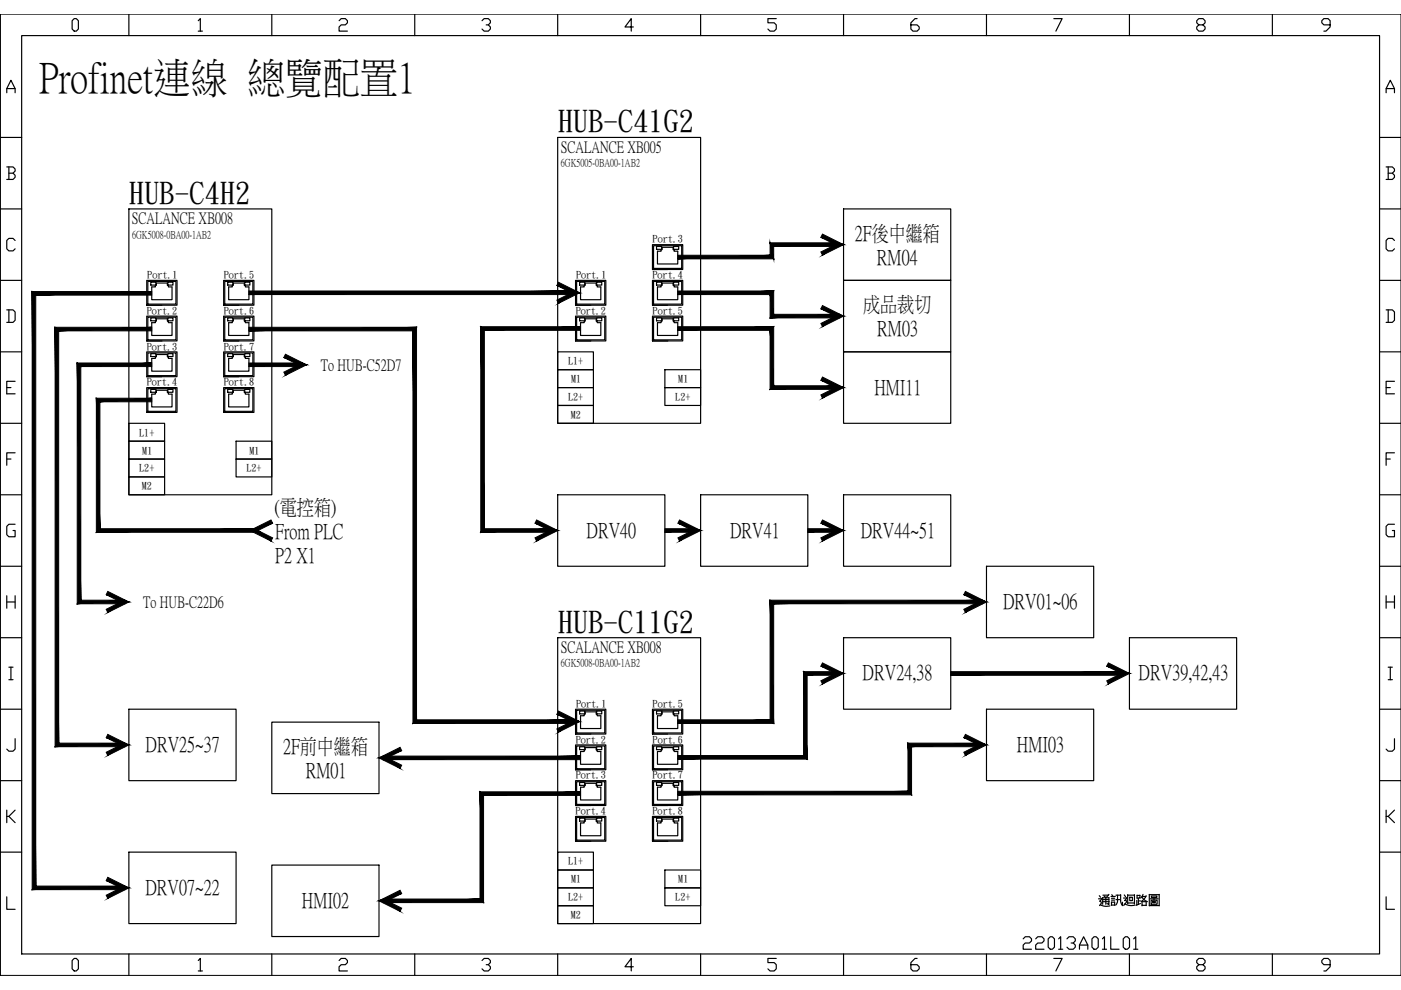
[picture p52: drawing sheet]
<svg xmlns="http://www.w3.org/2000/svg" width="297mm" height="210mm" viewBox="0 0 297 210" stroke-linecap="round" stroke-linejoin="round" font-family="sans-serif">
<defs><g id="words">
<text font-size="9" x="8.3" y="19.3">Profinet連線 總覽配置1</text>
<g font-size="6.4">
<text x="118.2" y="27.9">HUB-C41G2</text>
<text x="27.3" y="43">HUB-C4H2</text>
<text x="118.2" y="133.9">HUB-C11G2</text>
</g>
<text font-size="6.2" x="215.9" y="202.5">22013A01L01</text>
<g font-size="4.5">
<text x="181.2" y="50.9">2F後中繼箱</text>
<text x="185.9" y="56">RM04</text>
<text x="183" y="66">成品裁切</text>
<text x="186" y="71.1">RM03</text>
<text x="185.4" y="83.6">HMI11</text>
<text x="58.2" y="109">(電控箱)</text>
<text x="124.4" y="113.8">DRV40</text>
<text x="154.8" y="113.9">DRV41</text>
<text x="182.5" y="113.9">DRV44~51</text>
<text x="58.3" y="119.2">P2 X1</text>
<text x="58.4" y="114.1">From PLC</text>
<text x="212.7" y="129">DRV01~06</text>
<text x="182.9" y="143.9">DRV24,38</text>
<text x="241.4" y="143.9">DRV39,42,43</text>
<text x="30.9" y="159.3">DRV25~37</text>
<text x="60" y="159.7">2F前中繼箱</text>
<text x="215.6" y="159.3">HMI03</text>
<text x="64.8" y="164.8">RM01</text>
<text x="30.8" y="189.6">DRV07~22</text>
<text x="64" y="192.4">HMI02</text>
</g>
<g font-size="3.4">
<text x="118.9" y="32.2">SCALANCE XB005</text>
<text x="28" y="47.3">SCALANCE XB008</text>
<text x="68.1" y="78.4">To HUB-C52D7</text>
<text x="30.4" y="128.7">To HUB-C22D6</text>
<text x="118.9" y="138.3">SCALANCE XB008</text>
</g>
<g font-size="2.3">
<text x="118.9" y="35.2">6GK5005-0BA00-1AB2</text>
<text x="28" y="50.4">6GK5008-0BA00-1AB2</text>
<text x="118.9" y="141.3">6GK5008-0BA00-1AB2</text>
</g>
<g font-size="2.1">
<text x="138.4" y="51.4">Port.3</text>
<text x="31.2" y="59">Port.1</text>
<text x="47.5" y="59">Port.5</text>
<text x="122.1" y="59">Port.1</text>
<text x="138.4" y="59">Port.4</text>
<text x="31.1" y="66.5">Port.2</text>
<text x="47.5" y="66.5">Port.6</text>
<text x="122.1" y="66.5">Port.2</text>
<text x="138.4" y="66.5">Port.5</text>
<text x="31.1" y="74.1">Port.3</text>
<text x="47.4" y="74.1">Port.7</text>
<text x="120.4" y="77.2">L1+</text>
<text x="31.1" y="81.7">Port.4</text>
<text x="47.4" y="81.7">Port.8</text>
<text x="121.1" y="81">M1</text>
<text x="143.8" y="81">M1</text>
<text x="120.4" y="84.8">L2+</text>
<text x="121" y="88.6">M2</text>
<text x="143.2" y="84.8">L2+</text>
<text x="29.5" y="92.4">L1+</text>
<text x="29.5" y="99.9">L2+</text>
<text x="30.2" y="96.2">M1</text>
<text x="52.3" y="99.9">L2+</text>
<text x="52.9" y="96.2">M1</text>
<text x="30.1" y="103.7">M2</text>
<text x="122.1" y="149.9">Port.1</text>
<text x="138.4" y="149.9">Port.5</text>
<text x="122.1" y="157.5">Port.2</text>
<text x="138.4" y="157.5">Port.6</text>
<text x="122.1" y="165">Port.3</text>
<text x="138.4" y="165">Port.7</text>
<text x="122" y="172.6">Port.4</text>
<text x="138.4" y="172.6">Port.8</text>
<text x="120.4" y="183.3">L1+</text>
<text x="120.4" y="190.9">L2+</text>
<text x="121.1" y="187.1">M1</text>
<text x="143.2" y="190.9">L2+</text>
<text x="143.8" y="187.1">M1</text>
<text x="121" y="194.6">M2</text>
</g>
</g></defs>
<g fill="none" stroke="#000" stroke-width=".25">
<path d="M0 3v203.8M1.4 19.7v-.9l.9-1.8 .9 1.8v.9M1.4 18.8h1.8M4.6 7.5h287.9v194.8h-287.9zM15.7 3.9h.5l.4 .5v1.8l-.4 .4h-.5l-.4-.4v-1.8zM27.3 3v4.5M42 4.4l.5-.5v2.7M42 6.6h.9M57.6 3v4.5M71.9 4.4l.4-.5h.9l.5 .5v.4l-.5 .5h-.9l-.4 .4v.9h1.8M87.9 3v4.5M102.2 4.4l.4-.5h.9l.5 .5v.4l-.5 .5h-.4"/>
<path d="M103.5 5.3l.5 .4v.5l-.5 .4h-.9l-.4-.4M118.2 3v4.5M134.3 5.7h-1.8l1.3-1.8v2.7M148.5 3v4.5M164.6 3.9h-1.8v.9h1.3l.5 .5v.9l-.5 .4h-.8l-.5-.4M178.8 3v4.5M194.4 3.9h-.4l-.9 .9v1.4l.5 .4h.8l.5-.4v-.5l-.5-.4h-1.3M209.2 3v4.5M223.4 3.9h1.8l-1.3 2.7M239.5 3v4.5M254.2 5.3l-.5-.5v-.4l.5-.5h.9l.4 .5v.4l-.4 .5h-.9l-.5 .4v.5l.5 .4h.9l.4-.4v-.5l-.4-.4M269.8 3v4.5"/>
<path d="M282 5.3h-1.3l-.5-.5v-.4l.5-.5h.9l.4 .5v1.3l-.9 .9h-.4M293.9 19.7v-.9l.9-1.8 .9 1.8v.9M293.9 18.8h1.8M0 29.1h4.6M1.4 35.4h1.4l.4 .4v.5l-.4 .4M1.9 36.7h.9l.4 .5v.4l-.4 .4h-1.4M1.9 35.4v2.6M292.5 29.1h4.5M293.9 35.4h1.3l.5 .4v.5l-.5 .4M294.3 36.7h.9l.5 .5v.4l-.5 .4h-1.3M294.3 35.4v2.6M0 44.3h4.6"/>
<path d="M0 59.4h4.6M3.2 51l-.4-.5h-.9l-.5 .5v1.8l.5 .4h.9l.4-.4M292.5 44.3h4.5M292.5 59.4h4.5M295.7 51l-.5-.5h-.9l-.4 .5v1.8l.4 .4h.9l.5-.4M0 74.6h4.6M1.4 65.7h1.4l.4 .4v1.8l-.4 .5h-1.4M1.9 65.7v2.7M292.5 74.6h4.5M293.9 65.7h1.3l.5 .4v1.8l-.5 .5h-1.3M294.3 65.7v2.7M0 89.8h4.6"/>
<path d="M1.4 82.2h.9M1.4 97.3h.9M3.2 80.8h-1.8v2.7h1.8M3.2 96h-1.8v2.7M292.5 89.8h4.5M293.9 82.2h.9M293.9 97.3h.9M295.7 80.8h-1.8v2.7h1.8M295.7 96h-1.8v2.7M0 104.9h4.6M3.2 111.2h-1.3l-.5 .4v1.8l.5 .4h1.3v-1.3h-.4M292.5 104.9h4.5"/>
<path d="M295.7 111.2h-1.4l-.4 .4v1.8l.4 .4h1.4v-1.3h-.5M0 120.1h4.6M0 135.2h4.6M1.4 126.3v2.7M1.4 127.6h1.8M3.2 126.3v2.7M292.5 120.1h4.5M292.5 135.2h4.5M293.9 127.6h1.8M293.9 126.3v2.7M295.7 126.3v2.7M0 150.4h4.6"/>
<path d="M1.9 141.5h.9M1.9 144.1h.9M2.3 141.5v2.6M3.2 156.6v2.2l-.4 .5h-.9l-.5-.5M292.5 150.4h4.5M294.3 141.5h.9M294.3 144.1h.9M294.8 141.5v2.6M295.7 156.6v2.2l-.5 .5h-.9l-.4-.5M0 165.5h4.6M1.4 171.8v2.6M1.9 173.1l1.3 1.3"/>
<path d="M3.2 171.8l-1.3 1.3h-.5M292.5 165.5h4.5M293.9 171.8v2.6M294.3 173.1l1.4 1.3M295.7 171.8l-1.4 1.3h-.4M0 180.7h4.6M1.4 190.1v2.7h1.8M292.5 180.7h4.5M293.9 190.1v2.7h1.8M15.7 203.2h.5l.4 .5v1.7l-.4 .5h-.5l-.4-.5v-1.7zM27.3 202.3v4.5M42 203.7l.5-.5v2.7"/>
<path d="M42 205.9h.9M57.6 202.3v4.5M71.9 203.7l.4-.5h.9l.5 .5v.4l-.5 .4h-.9l-.4 .5v.9h1.8M87.9 202.3v4.5M102.2 203.7l.4-.5h.9l.5 .5v.4l-.5 .4h-.4M103.5 204.5l.5 .5v.4l-.5 .5h-.9l-.4-.5M118.2 202.3v4.5M134.3 205h-1.8l1.3-1.8v2.7M148.5 202.3v4.5M164.6 203.2h-1.8v.9h1.3l.5 .4v.9l-.5 .5h-.8l-.5-.5M178.8 202.3v4.5M194.4 203.2h-.4l-.9 .9v1.3l.5 .5h.8l.5-.5v-.4l-.5-.5h-1.3"/>
<path d="M209.2 202.3v4.5M223.4 203.2h1.8l-1.3 2.7M239.5 202.3v4.5M254.2 204.5l-.5-.4v-.4l.5-.5h.9l.4 .5v.4l-.4 .4h-.9l-.5 .5v.4l.5 .5h.9l.4-.5v-.4l-.4-.5M269.8 202.3v4.5M282 204.5h-1.3l-.5-.4v-.4l.5-.5h.9l.4 .5v1.3l-.9 .9h-.4"/>
</g>
<!-- layer: 0 -->
<g fill="none" stroke="#000" stroke-width=".25">
<path d="M118.2 29.1h30.3v60.7h-30.3zM27.3 44.3h30.3v60.6h-30.3zM31.1 59.4h6.4v5.3h-6.4zM31.3 59.7h6v4.8h-6zM32 59.8h1.1v.6h-1.1zM35.6 59.8h1.1v.6h-1.1zM47.4 59.4h6.4v5.3h-6.4zM47.6 59.7h6v4.8h-6zM48.3 59.8h1.1v.6h-1.1zM51.9 59.8h1.1v.6h-1.1zM122 59.4h6.4v5.3h-6.4zM122.3 59.7h5.9v4.8h-5.9z"/>
<path d="M122.9 59.8h1.1v.6h-1.1zM126.5 59.8h1.1v.6h-1.1zM138.3 51.9h6.5v5.2h-6.5zM138.3 59.4h6.5v5.3h-6.5zM138.3 57.1h3.2M138.6 52.1h5.9v4.8h-5.9zM138.6 59.7h5.9v4.8h-5.9zM139.2 52.3h1.1v.6h-1.1zM139.2 59.8h1.1v.6h-1.1zM139.4 53.3h.8v-.4h.2v-.5h2.3v.5h.2v.4h.8v2.7h-4.3zM142.8 52.3h1.1v.6h-1.1zM142.8 59.8h1.1v.6h-1.1z"/>
<path d="M171.3 51.9h7.5M178.8 44.3h22.8v15.1h-22.8zM178.8 59.4h22.8v15.2h-22.8zM31.1 67h6.4v5.3h-6.4zM31.1 74.6h6.4v5.3h-6.4zM31.1 72.3h3.2M31.1 64.7h3.2M31.1 79.9h3.2M31.3 67.3h6v4.8h-6zM31.3 74.8h6v4.8h-6zM32 67.4h1.1v.6h-1.1zM32 75h1.1v.6h-1.1z"/>
<path d="M32.2 68.4h.7v-.3h.3v-.5h2.3v.5h.2v.3h.8v2.7h-4.3zM32.2 60.8h.7v-.3h.3v-.5h2.3v.5h.2v.3h.8v2.7h-4.3zM32.2 76h.7v-.3h.3v-.5h2.3v.5h.2v.3h.8v2.7h-4.3zM35.6 67.4h1.1v.6h-1.1zM35.6 75h1.1v.6h-1.1zM47.4 67h6.4v5.3h-6.4zM47.4 74.6h6.4v5.3h-6.4zM47.4 72.3h3.2M47.4 64.7h3.2M47.4 79.9h3.2M47.6 67.3h6v4.8h-6zM47.6 74.8h6v4.8h-6z"/>
<path d="M48.3 67.4h1.1v.6h-1.1zM48.3 75h1.1v.6h-1.1zM48.5 68.4h.8v-.3h.2v-.5h2.3v.5h.2v.3h.8v2.7h-4.3zM48.5 60.8h.8v-.3h.2v-.5h2.3v.5h.2v.3h.8v2.7h-4.3zM48.5 76h.8v-.3h.2v-.5h2.3v.5h.2v.3h.8v2.7h-4.3zM51.9 67.4h1.1v.6h-1.1zM51.9 75h1.1v.6h-1.1zM118.2 74.6h7.6v3.8h-7.6zM118.2 78.4h7.6v3.8h-7.6zM122 67h6.4v5.3h-6.4zM122 72.3h3.2M122 64.7h3.2"/>
<path d="M122.3 67.3h5.9v4.8h-5.9zM122.9 67.4h1.1v.6h-1.1zM123.1 60.8h.8v-.3h.2v-.5h2.3v.5h.2v.3h.8v2.7h-4.3zM123.1 68.4h.8v-.3h.2v-.5h2.3v.5h.2v.3h.8v2.7h-4.3zM126.5 67.4h1.1v.6h-1.1zM138.3 67h6.5v5.3h-6.5zM138.3 72.3h3.2M138.3 64.7h3.2M138.6 67.3h5.9v4.8h-5.9zM139.2 67.4h1.1v.6h-1.1zM139.4 60.8h.8v-.3h.2v-.5h2.3v.5h.2v.3h.8v2.7h-4.3zM139.4 68.4h.8v-.3h.2v-.5h2.3v.5h.2v.3h.8v2.7h-4.3z"/>
<path d="M141 78.4h7.5v3.8h-7.5zM142.8 67.4h1.1v.6h-1.1zM178.8 74.6h22.8v15.2h-22.8zM27.3 89.8h7.6v3.7h-7.6zM27.3 93.5h7.6v3.8h-7.6zM27.3 97.3h7.6v3.8h-7.6zM31.1 82.2h6.4v5.2h-6.4zM31.1 87.4h3.2M31.3 82.4h6v4.8h-6zM32 82.6h1.1v.6h-1.1zM32.2 83.6h.7v-.4h.3v-.5h2.3v.5h.2v.4h.8v2.7h-4.3zM35.6 82.6h1.1v.6h-1.1z"/>
<path d="M47.4 82.2h6.4v5.2h-6.4zM47.4 87.4h3.2M47.6 82.4h6v4.8h-6zM48.3 82.6h1.1v.6h-1.1zM48.5 83.6h.8v-.4h.2v-.5h2.3v.5h.2v.4h.8v2.7h-4.3zM50.1 93.5h7.5v3.8h-7.5zM50.1 97.3h7.5v3.8h-7.5zM51.9 82.6h1.1v.6h-1.1zM118.2 82.2h7.6v3.8h-7.6zM118.2 86h7.6v3.8h-7.6zM141 82.2h7.5v3.8h-7.5zM177.1 82.2h1.7"/>
<path d="M27.3 101.1h7.6v3.8h-7.6zM110.7 112.5h7.5M118.2 104.9h22.8v15.2h-22.8zM148.5 104.9h22.8v15.2h-22.8zM178.8 104.9h22.8v15.2h-22.8zM118.2 135.2h30.3v60.6h-30.3zM178.8 135.2h22.8v15.2h-22.8zM207.4 127.6h1.8M209.2 120.1h22.7v15.1h-22.7zM239.5 135.2h22.7v15.2h-22.7zM27.3 150.4h22.8v15.1h-22.8zM57.6 153.1h22.8v15.2h-22.8z"/>
<path d="M122 157.9h6.4v5.3h-6.4zM122 150.4h6.4v5.2h-6.4zM122 155.6h3.2M122.3 158.2h5.9v4.8h-5.9zM122.3 150.6h5.9v4.8h-5.9zM122.9 158.3h1.1v.6h-1.1zM122.9 150.8h1.1v.6h-1.1zM123.1 159.3h.8v-.3h.2v-.5h2.3v.5h.2v.3h.8v2.7h-4.3zM123.1 151.8h.8v-.4h.2v-.5h2.3v.5h.2v.4h.8v2.7h-4.3zM126.5 158.3h1.1v.6h-1.1zM126.5 150.8h1.1v.6h-1.1zM138.3 157.9h6.5v5.3h-6.5z"/>
<path d="M138.3 150.4h6.5v5.2h-6.5zM138.3 155.6h3.2M138.6 158.2h5.9v4.8h-5.9zM138.6 150.6h5.9v4.8h-5.9zM139.2 158.3h1.1v.6h-1.1zM139.2 150.8h1.1v.6h-1.1zM139.4 159.3h.8v-.3h.2v-.5h2.3v.5h.2v.3h.8v2.7h-4.3zM139.4 151.8h.8v-.4h.2v-.5h2.3v.5h.2v.4h.8v2.7h-4.3zM142.8 158.3h1.1v.6h-1.1zM142.8 150.8h1.1v.6h-1.1zM177.1 142.8h1.7M207.4 157.9h1.8"/>
<path d="M209.2 150.4h22.7v15.1h-22.7zM237.7 142.8h1.8M122 165.5h6.4v5.3h-6.4zM122 173.1h6.4v5.3h-6.4zM122 163.2h3.2M122 170.8h3.2M122 178.4h3.2M122.3 165.7h5.9v4.9h-5.9zM122.3 173.3h5.9v4.8h-5.9zM122.9 165.9h1.1v.6h-1.1zM122.9 173.5h1.1v.6h-1.1zM123.1 166.9h.8v-.3h.2v-.5h2.3v.5h.2v.3h.8v2.7h-4.3z"/>
<path d="M123.1 174.5h.8v-.3h.2v-.5h2.3v.5h.2v.3h.8v2.7h-4.3zM126.5 165.9h1.1v.6h-1.1zM126.5 173.5h1.1v.6h-1.1zM138.3 165.5h6.5v5.3h-6.5zM138.3 173.1h6.5v5.3h-6.5zM138.3 163.2h3.2M138.3 170.8h3.2M138.3 178.4h3.2M138.6 165.7h5.9v4.9h-5.9zM138.6 173.3h5.9v4.8h-5.9zM139.2 165.9h1.1v.6h-1.1zM139.2 173.5h1.1v.6h-1.1z"/>
<path d="M139.4 166.9h.8v-.3h.2v-.5h2.3v.5h.2v.3h.8v2.7h-4.3zM139.4 174.5h.8v-.3h.2v-.5h2.3v.5h.2v.3h.8v2.7h-4.3zM142.8 165.9h1.1v.6h-1.1zM142.8 173.5h1.1v.6h-1.1zM27.3 180.7h22.8v15.1h-22.8zM57.6 183.4h22.8v15.2h-22.8zM118.2 180.7h7.6v3.8h-7.6zM118.2 184.5h7.6v3.7h-7.6zM118.2 188.2h7.6v3.8h-7.6zM118.2 192h7.6v3.8h-7.6zM141 184.5h7.5v3.7h-7.5zM141 188.2h7.5v3.8h-7.5z"/>
</g>
<g fill="#000" stroke="#000" stroke-width=".21">
<path d="M118.4 59.8l-.3 .7 4.8 1.6zM118.1 60.5l4.8 1.6h-1.7zM118.4 64.3l4.5-2.2h-1.7zM118.1 63.6l3.1-1.5-2.8 2.2z"/>
<path d="M143.7 54.1v.8l19.6-.8zM143.7 54.9l19.6-.8 .7 .8zM163.3 51.5v2.6l.7 .8zM163.3 51.5l.7 .7v2.7zM163.3 51.5l.7 .7 14-.7zM164 52.2l14-.7v.7z"/>
<path d="M174.4 49.6l-.4 .7 4.8 1.6zM174 50.3l4.8 1.6h-1.6zM174.4 54.1l4.4-2.2h-1.6zM174 53.4l3.2-1.5-2.8 2.2z"/>
<path d="M17.1 77.7h15.1v-.7zM16.4 77h15.8l-15.1 .7zM16.4 77l.7 50.3v-49.6zM16.4 77l.7 50.3-.7 .7zM16.4 128l10.1-.7h-9.4zM16.4 128l10.1-.7v.7z"/>
<path d="M7.6 62.6h24.6v-.8zM6.8 61.8h25.4l-24.6 .8zM6.8 61.8l.8 126.1v-125.3zM6.8 61.8l.8 126.1-.8 .7zM7.6 187.9l-.8 .7 19.7-.7zM6.8 188.6l19.7-.7v.7z"/>
<path d="M12.4 70.1h19.8v-.7zM11.7 69.4h20.5l-19.8 .7zM11.7 69.4l.7 88.2v-87.5zM11.7 69.4l.7 88.2-.7 .7zM12.4 157.6l-.7 .7 14.8-.7zM11.7 158.3l14.8-.7v.7z"/>
<path d="M52.8 61.7v.8l69.2-.8zM52.8 62.5l69.2-.8v.8z"/>
<path d="M52.8 69.4v.7l35.5-.7zM52.8 70.1l35.5-.7-.7 .7zM87.6 70.1l.7 82.5v-83.2zM87.6 70.1l.7 82.5-.7 .8zM88.3 152.6l-.7 .8 34.4-.8zM87.6 153.4l34.4-.8v.8z"/>
<path d="M52.8 77v.7l11.3-.7zM52.8 77.7l11.3-.7v.7z"/>
<path d="M60.5 75.1l-.3 .7 4.8 1.5zM60.2 75.8l4.8 1.5h-1.7zM60.5 79.6l4.5-2.3h-1.7zM60.2 78.9l3.1-1.6-2.8 2.3z"/>
<path d="M102.7 70h20.4v-.7zM101.9 69.3h21.2l-20.4 .7zM101.9 69.3l.8 42.8v-42.1zM101.9 69.3l.8 42.8-.8 .8zM101.9 112.9l15.5-.8h-14.7zM101.9 112.9l15.5-.8v.8z"/>
<path d="M143.7 61.7v.8l20.3-.8zM143.7 62.5l20.3-.8-.7 .8zM164 61.7l-.7 .8 .7 4.1zM163.3 62.5l.7 4.1-.7 .8zM164 66.6l-.7 .8 14.7-.8zM163.3 67.4l14.7-.8v.8z"/>
<path d="M143.7 69.3v.7l20.3-.7zM143.7 70l20.3-.7-.7 .7zM164 69.3l-.7 .7 .7 11.8zM163.3 70l.7 11.8-.7 .8zM164 81.8l-.7 .8 14.7-.8zM163.3 82.6l14.7-.8v.8z"/>
<path d="M174.4 64.8l-.4 .7 4.8 1.5zM174 65.5l4.8 1.5h-1.6zM174.4 69.3l4.4-2.3h-1.6zM174 68.6l3.2-1.6-2.8 2.3z"/>
<path d="M174.4 79.9l-.4 .7 4.8 1.6zM174 80.6l4.8 1.6h-1.6zM174.4 84.4l4.4-2.2h-1.6zM174 83.7l3.2-1.5-2.8 2.2z"/>
<path d="M21.2 85.2h11v-.8zM20.4 84.4h11.8l-11 .8zM20.4 84.4l.8 27.7v-26.9zM20.4 84.4l.8 27.7-.8 .8zM21.2 112.1l-.8 .8 33.4-.8zM20.4 112.9l33.4-.8v.8z"/>
<path d="M53 112.5l4.5-2.2 .3 .6zM53 112.5h1.7l3.1-1.6zM53 112.5h1.7l2.8 2.2zM54.7 112.5l2.8 2.2 .3-.7z"/>
<path d="M113.8 110.3l-.4 .6 4.8 1.6zM113.4 110.9l4.8 1.6h-1.7zM113.8 114.7l4.4-2.2h-1.7zM113.4 114l3.1-1.5-2.7 2.2z"/>
<path d="M141 112.1v.8l6.7-.8zM141 112.9l6.7-.8v.8z"/>
<path d="M144.1 110.3l-.4 .6 4.8 1.6zM143.7 110.9l4.8 1.6h-1.6zM144.1 114.7l4.4-2.2h-1.6zM143.7 114l3.2-1.5-2.8 2.2z"/>
<path d="M171.3 112.1v.8l6.7-.8zM171.3 112.9l6.7-.8v.8z"/>
<path d="M174.4 110.3l-.4 .6 4.8 1.6zM174 110.9l4.8 1.6h-1.6zM174.4 114.7l4.4-2.2h-1.6zM174 114l3.2-1.5-2.8 2.2z"/>
<path d="M22.9 125.4l-.4 .7 4.8 1.5zM22.5 126.1l4.8 1.5h-1.7zM22.9 129.9l4.4-2.3h-1.7zM22.5 129.2l3.1-1.6-2.7 2.3z"/>
<path d="M204.7 125.4l-.3 .7 4.8 1.5zM204.4 126.1l4.8 1.5h-1.7zM204.7 129.9l4.5-2.3h-1.7zM204.4 129.2l3.1-1.6-2.8 2.3z"/>
<path d="M22.9 155.7l-.4 .7 4.8 1.5zM22.5 156.4l4.8 1.5h-1.7zM22.9 160.2l4.4-2.3h-1.7zM22.5 159.5l3.1-1.6-2.7 2.3z"/>
<path d="M80.4 160.7l4.4-2.2 .4 .6zM80.4 160.7h1.6l3.2-1.6zM80.4 160.7h1.6l2.8 2.2zM82 160.7l2.8 2.2 .4-.7z"/>
<path d="M118.4 150.8l-.3 .6 4.8 1.6zM118.1 151.4l4.8 1.6h-1.7zM118.4 155.2l4.5-2.2h-1.7zM118.1 154.6l3.1-1.6-2.8 2.2z"/>
<path d="M143.7 152.6v.8l19.6-.8zM143.7 153.4l19.6-.8 .7 .8zM163.3 127.3v25.3l.7 .8zM163.3 127.3l.7 .7v25.4zM163.3 127.3l.7 .7 44.3-.7zM164 128l44.3-.7v.7z"/>
<path d="M174.4 140.6l-.4 .6 4.8 1.6zM174 141.2l4.8 1.6h-1.6zM174.4 145l4.4-2.2h-1.6zM174 144.3l3.2-1.5-2.8 2.2z"/>
<path d="M204.7 155.7l-.3 .7 4.8 1.5zM204.4 156.4l4.8 1.5h-1.7zM204.7 160.2l4.5-2.3h-1.7zM204.4 159.5l3.1-1.6-2.8 2.3z"/>
<path d="M235 140.6l-.3 .6 4.8 1.6zM234.7 141.2l4.8 1.6h-1.7zM235 145l4.5-2.2h-1.7zM234.7 144.3l3.1-1.5-2.8 2.2z"/>
<path d="M201.6 143.2h36.1v-.8zM201.6 142.4h36.1l-36.1 .8z"/>
<path d="M81.2 160.3v.8l41.9-.8zM81.2 161.1l41.9-.8v.8z"/>
<path d="M143.7 160.2v.8l26.7-.8zM143.7 161l26.7-.8 .7 .8zM170.4 142.4v17.8l.7 .8zM170.4 142.4l.7 .8v17.8zM170.4 142.4l.7 .8 6.9-.8zM171.1 143.2l6.9-.8v.8z"/>
<path d="M143.7 167.8v.7l48.8-.7zM143.7 168.5l48.8-.7 .8 .7zM192.5 157.6v10.2l.8 .7zM192.5 157.6l.8 .7v10.2zM192.5 157.6l.8 .7 14.1-.7zM193.3 158.3l14.1-.7v.7z"/>
<path d="M22.9 186l-.4 .7 4.8 1.5zM22.5 186.7l4.8 1.5h-1.7zM22.9 190.5l4.4-2.3h-1.7zM22.5 189.8l3.1-1.6-2.7 2.3z"/>
<path d="M81.2 190.6v.8l20.6-.8zM81.2 191.4l20.6-.8 .7 .8zM101.8 167.9v22.7l.7 .8zM101.8 167.9l.7 .7v22.8zM101.8 167.9l.7 .7 20.6-.7zM102.5 168.6l20.6-.7v.7z"/>
<path d="M80.4 191l4.4-2.2 .4 .6zM80.4 191h1.6l3.2-1.6zM80.4 191h1.6l2.8 2.2zM82 191l2.8 2.2 .4-.6z"/>
</g>
<g fill="none" stroke="#000" stroke-width=".25">
<path d="M232.9 190.6h.7M233.1 189.9l.2 .3M233.3 191.8l1.2 .4 .8-.1M233.6 190.5l-.4 .6a.36 .36 0 0 1 .3 .2 .36 .36 0 0 1-.1 .4l-.3 .3M233.8 190.3v1.4M233.8 191.2h1.3M233.8 190.4h1.3M233.8 190.7h1.3M233.8 189.8h1.2M234.4 190.4v1.3M235.1 189.6l-.7 .7-.3-.3M235.1 190.3v1.5l-.4-.2"/>
<path d="M235.6 190.1h.8M235.7 191.2v.8M235.7 191.3h.6M235.7 191.9h.6M235.7 190.8h.6M235.7 190.5h.6M235.7 189.7l.3 .4M236.3 191.2v.8M236.6 189.8h1M236.6 190.7h.8M236.9 189.8v1.4l-.4 .7M237.6 190.9l.1 .6 .3 .5v-.7"/>
<path d="M237.6 189.7v1.2M238.2 190.4h.7M238.4 189.7l.2 .4M238.5 190.9h.3v.3l-.5 .8M238.5 191.7l1.3 .3 .8-.1M238.9 190.3l-.5 .7M239.1 189.7v1.9M239.1 191.5h1.4M239.1 189.8h1.4M239.5 190.2h.6v.8h-.6zM240.5 189.7v2M241 190.9v1"/>
<path d="M241.1 189.8v.7M241.1 189.9h.6M241.4 191h.4M241.4 190.5v1.3M241.7 189.8v.6h-.6M241.8 191.6l-.9 .4M242.1 190.2l.5 .6 .7 .4M242.1 191.2h.9M242.1 191.1v.9h.9M242.1 192v.1M242.2 190.1h.8M242.3 189.6l-.4 .8"/>
<path d="M243 189.9l-.4 .7-.6 .5M243 191.1v.9M243.7 189.6v2.5M243.7 189.7h2.1M243.7 192h2.1M243.8 190.6h1.8M244.1 190.8h1.2v.9h-1.2zM244.1 190h1.2v.3h-1.2zM244.4 191.1v.3h.5v-.3h-.5M244.7 190.3v.5M245.8 189.6v2.5"/>
</g>
<path d="M0 3h297v203.8h-297z" fill="none" stroke="#000" stroke-width=".21"/>
<use href="#words"/>
</svg>
